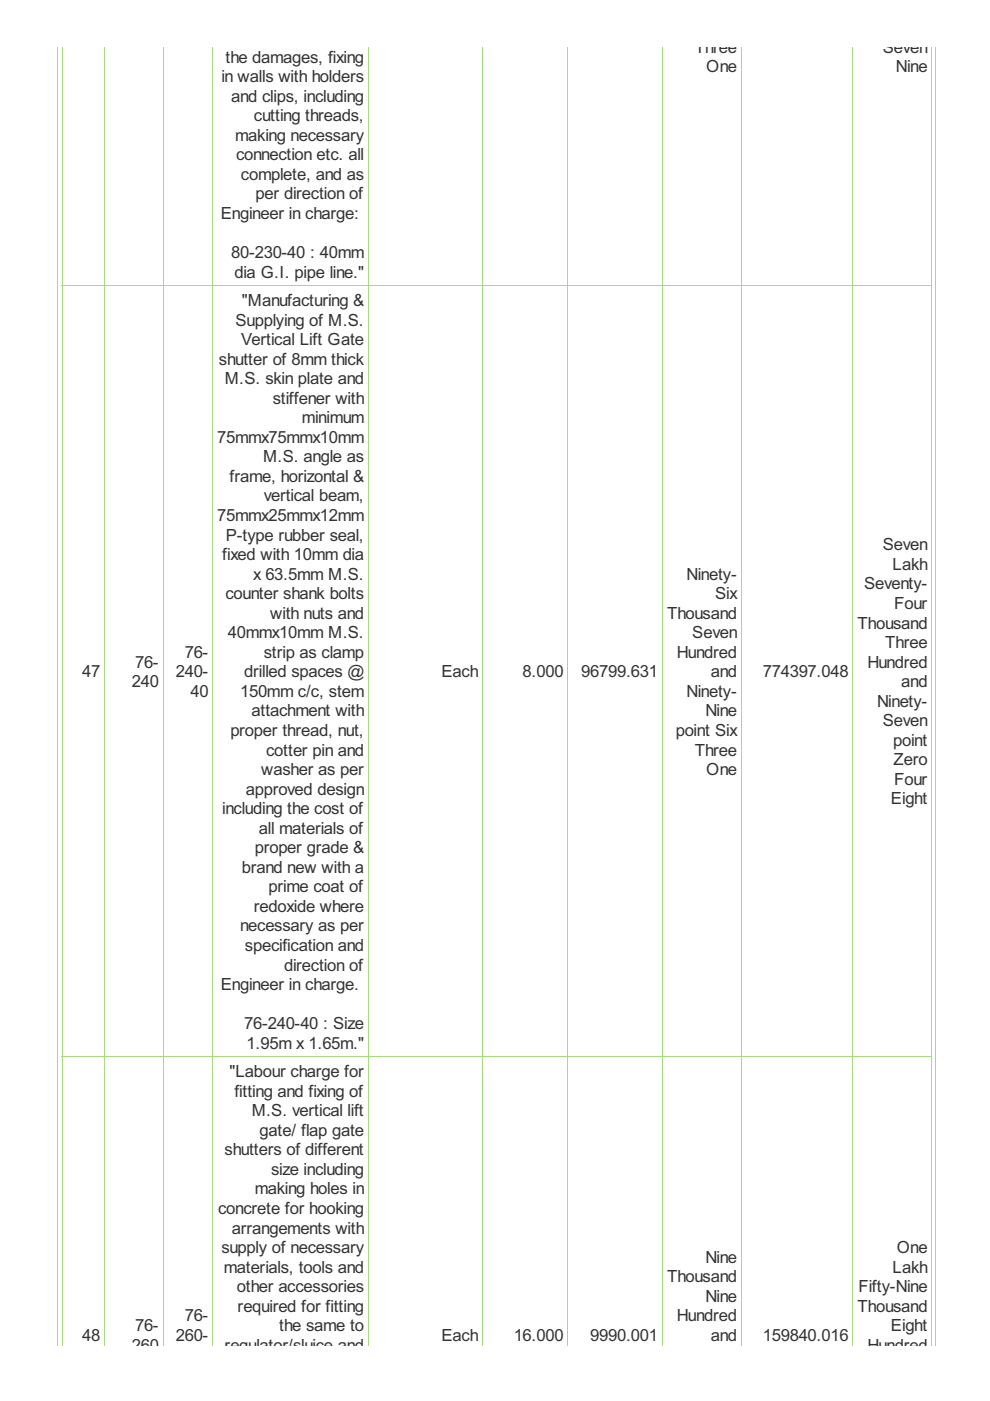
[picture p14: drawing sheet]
<svg xmlns="http://www.w3.org/2000/svg" width="210mm" height="297mm" viewBox="0 0 210 297" stroke-linecap="round" stroke-linejoin="round" font-family="sans-serif">
<defs><g id="words">
<g font-size="4" fill="#333">
<text x="147.3" y="11.2">Three</text>
<text x="187.2" y="11.2">Seven</text>
<text x="46.9" y="17.4">in walls with holders</text>
<text x="47.8" y="13.3">the damages, fixing</text>
<text x="149.7" y="15.3">One</text>
<text x="189.9" y="15.3">Nine</text>
<text x="49" y="21.6">and clips, including</text>
<text x="49.9" y="29.8">making necessary</text>
<text x="53.8" y="25.7">cutting threads,</text>
<text x="50" y="34">connection etc. all</text>
<text x="51.1" y="38.1">complete, and as</text>
<text x="46.8" y="46.4">Engineer in charge:</text>
<text x="54.2" y="42.3">per direction of</text>
<text x="49" y="54.7">80-230-40 : 40mm</text>
<text x="49.7" y="58.8">dia G.I. pipe line.&quot;</text>
<text x="51.3" y="64.9">&quot;Manufacturing &amp;</text>
<text x="49.9" y="69">Supplying of M.S.</text>
<text x="46.4" y="77.3">shutter of 8mm thick</text>
<text x="51.1" y="73.2">Vertical Lift Gate</text>
<text x="47.7" y="81.5">M.S. skin plate and</text>
<text x="57.8" y="85.6">stiffener with</text>
<text x="64" y="89.8">minimum</text>
<text x="46.1" y="93.9">75mmx75mmx10mm</text>
<text x="55.8" y="98">M.S. angle as</text>
<text x="48.7" y="102.2">frame, horizontal &amp;</text>
<text x="55.9" y="106.3">vertical beam,</text>
<text x="46.1" y="110.5">75mmx25mmx12mm</text>
<text x="47.1" y="118.8">fixed with 10mm dia</text>
<text x="47.9" y="114.6">P-type rubber seal,</text>
<text x="187.2" y="116.7">Seven</text>
<text x="53.7" y="122.9">x 63.5mm M.S.</text>
<text x="145.6" y="122.9">Ninety-</text>
<text x="183.2" y="125">Seventy-</text>
<text x="189.3" y="120.8">Lakh</text>
<text x="47.8" y="127">counter shank bolts</text>
<text x="57.3" y="131.2">with nuts and</text>
<text x="141.4" y="131.2">Thousand</text>
<text x="151.6" y="127">Six</text>
<text x="189.6" y="129.1">Four</text>
<text x="48.3" y="135.3">40mmx10mm M.S.</text>
<text x="146.8" y="135.3">Seven</text>
<text x="181.8" y="133.3">Thousand</text>
<text x="187.7" y="137.4">Three</text>
<text x="17.4" y="143.6">47</text>
<text x="28.6" y="141.5">76-</text>
<text x="37.3" y="143.6">240-</text>
<text x="39.2" y="139.5">76-</text>
<text x="51.8" y="143.6">drilled spaces @</text>
<text x="55.9" y="139.5">strip as clamp</text>
<text x="93.6" y="143.6">Each</text>
<text x="110.8" y="143.6">8.000</text>
<text x="123.2" y="143.6">96799.631</text>
<text x="143.5" y="139.5">Hundred</text>
<text x="150.7" y="143.6">and</text>
<text x="161.7" y="143.6">774397.048</text>
<text x="183.9" y="141.5">Hundred</text>
<text x="27.9" y="145.7">240</text>
<text x="40.4" y="147.8">40</text>
<text x="50.9" y="147.8">150mm c/c, stem</text>
<text x="145.6" y="147.8">Ninety-</text>
<text x="186" y="149.8">Ninety-</text>
<text x="191.1" y="145.7">and</text>
<text x="53.3" y="151.9">attachment with</text>
<text x="149.5" y="151.9">Nine</text>
<text x="187.2" y="154">Seven</text>
<text x="48.8" y="156">proper thread, nut,</text>
<text x="56.4" y="160.2">cotter pin and</text>
<text x="143.3" y="156">point Six</text>
<text x="147.3" y="160.2">Three</text>
<text x="189.4" y="158.1">point</text>
<text x="55.4" y="164.3">washer as per</text>
<text x="149.7" y="164.3">One</text>
<text x="189.4" y="162.3">Zero</text>
<text x="189.6" y="166.4">Four</text>
<text x="47.1" y="172.6">including the cost of</text>
<text x="52.1" y="168.5">approved design</text>
<text x="188.9" y="170.6">Eight</text>
<text x="54.9" y="176.8">all materials of</text>
<text x="51.3" y="185.1">brand new with a</text>
<text x="54" y="180.9">proper grade &amp;</text>
<text x="57" y="189.2">prime coat of</text>
<text x="50.9" y="197.5">necessary as per</text>
<text x="53.8" y="193.3">redoxide where</text>
<text x="51.9" y="201.6">specification and</text>
<text x="46.8" y="209.9">Engineer in charge.</text>
<text x="60.2" y="205.8">direction of</text>
<text x="51.8" y="218.2">76-240-40 : Size</text>
<text x="52.3" y="222.3">1.95m x 1.65m.&quot;</text>
<text x="48.7" y="228.4">&quot;Labour charge for</text>
<text x="49.7" y="232.5">fitting and fixing of</text>
<text x="53.4" y="236.7">M.S. vertical lift</text>
<text x="47.6" y="245">shutters of different</text>
<text x="55.1" y="240.8">gate/ flap gate</text>
<text x="57.5" y="249.1">size including</text>
<text x="46.2" y="257.4">concrete for hooking</text>
<text x="54" y="253.2">making holes in</text>
<text x="49.2" y="261.5">arrangements with</text>
<text x="46.9" y="265.7">supply of necessary</text>
<text x="47.5" y="269.8">materials, tools and</text>
<text x="149.5" y="267.8">Nine</text>
<text x="189.3" y="269.8">Lakh</text>
<text x="190.1" y="265.7">One</text>
<text x="50.2" y="274">other accessories</text>
<text x="141.4" y="271.9">Thousand</text>
<text x="182" y="274">Fifty-Nine</text>
<text x="39.2" y="280.2">76-</text>
<text x="50.4" y="278.1">required for fitting</text>
<text x="143.5" y="280.2">Hundred</text>
<text x="149.5" y="276">Nine</text>
<text x="181.8" y="278.1">Thousand</text>
<text x="17.4" y="284.3">48</text>
<text x="27.9" y="286.4">260</text>
<text x="28.6" y="282.3">76-</text>
<text x="37.3" y="284.3">260-</text>
<text x="47.6" y="286.4">regulator/sluice and</text>
<text x="59.2" y="282.3">the same to</text>
<text x="93.6" y="284.3">Each</text>
<text x="108.9" y="284.3">16.000</text>
<text x="125.1" y="284.3">9990.001</text>
<text x="150.7" y="284.3">and</text>
<text x="161.7" y="284.3">159840.016</text>
<text x="183.9" y="286.4">Hundred</text>
<text x="188.9" y="282.3">Eight</text>
</g>
</g></defs>
<g fill="none" stroke="#a8da7f" stroke-width=".21">
<path d="M12.1 9.9v275.3M13.2 9.9v275.3M22.2 9.9v275.3M34.6 9.9v275.3M45.1 9.9v275.3M78.1 9.9v275.3M102.3 9.9v275.3M120.4 9.9v275.3M140.4 9.9v275.3M157.2 9.9v275.3M180.8 9.9v275.3M197.6 9.9v275.3"/>
<path d="M198.4 9.9v275.3M13.1 60.5h184.6M13.1 224h184.6"/>
</g>
<use href="#words"/>
</svg>
